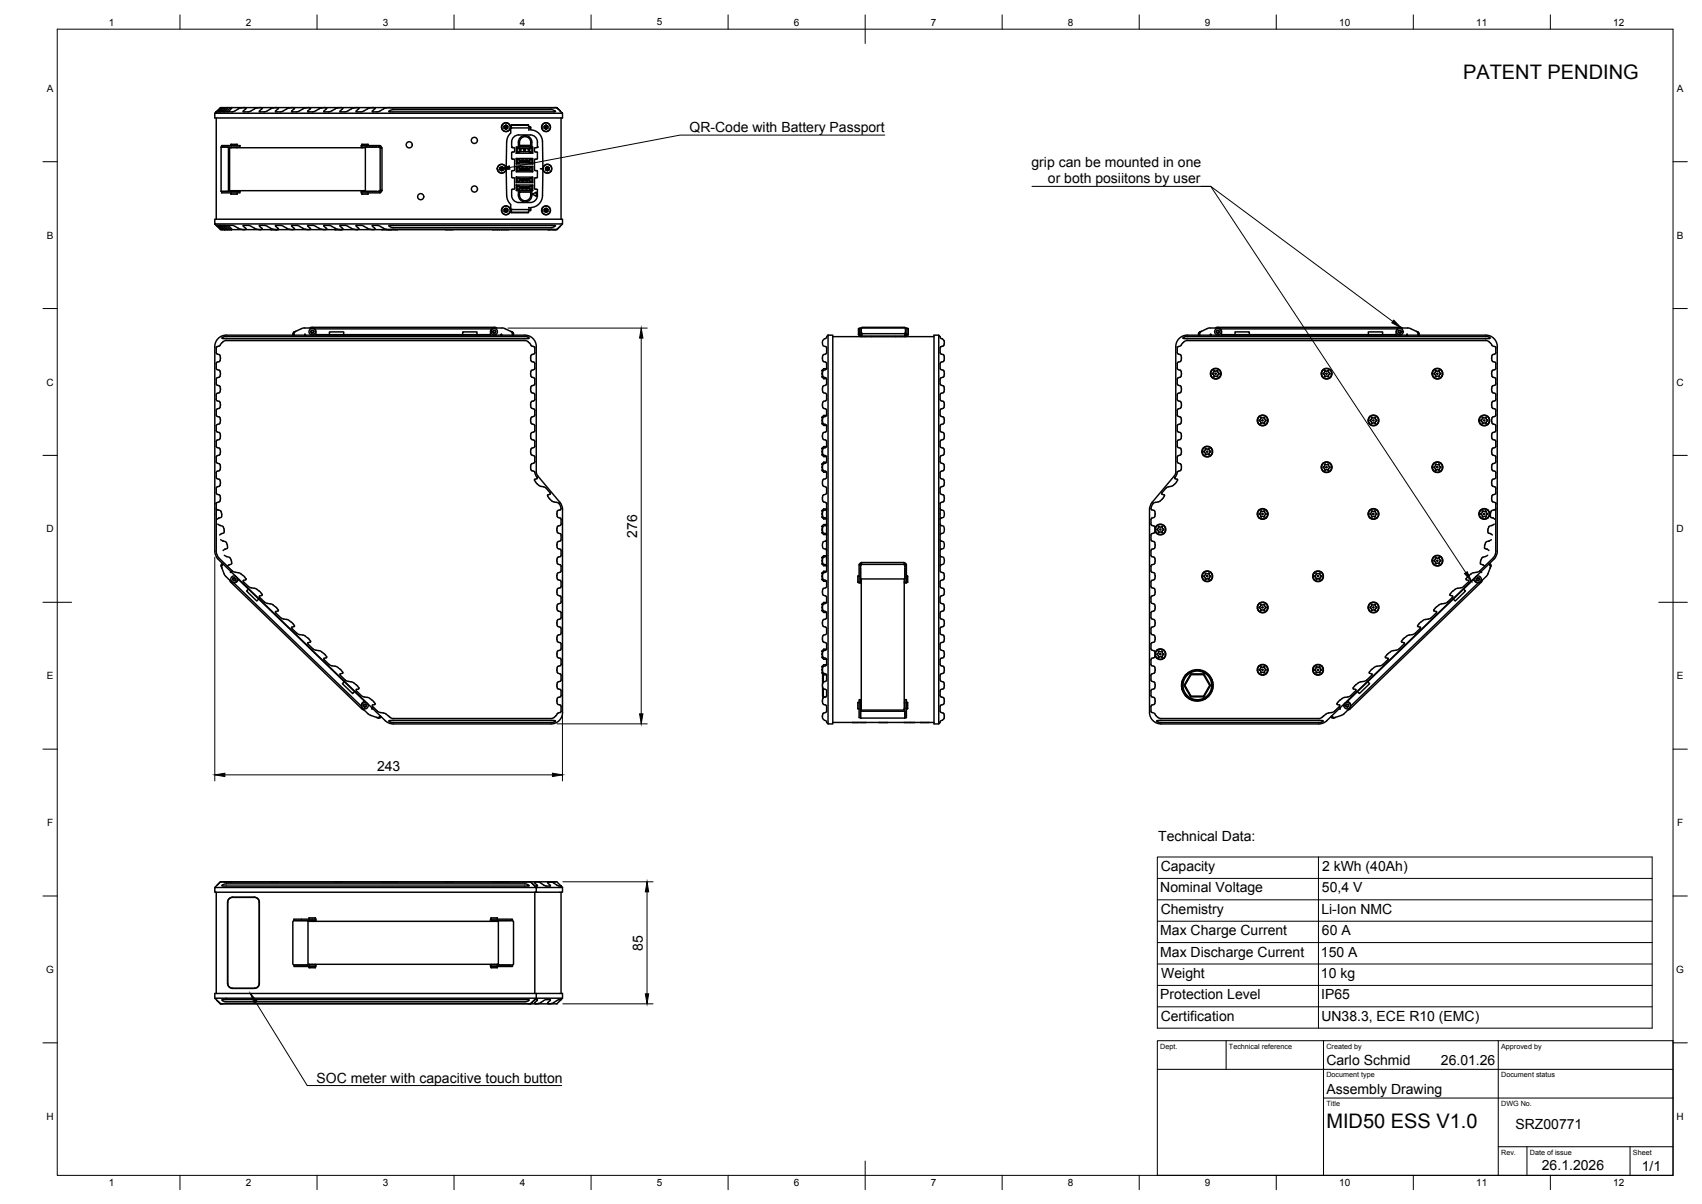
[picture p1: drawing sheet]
<svg xmlns="http://www.w3.org/2000/svg" width="594mm" height="420mm" viewBox="0 0 594 420" stroke-linecap="round" stroke-linejoin="round" font-family="sans-serif">
<defs><g id="words">
<g font-size="7">
<text x="510.7" y="27.5">PATENT PENDING</text>
<text x="463" y="393.7">MID50 ESS V1.0</text>
</g>
<g font-size="4.9">
<text x="240.7" y="46.1">QR-Code with Battery Passport</text>
<text x="360" y="58.2">grip can be mounted in one</text>
<text x="365.8" y="64">or both posiitons by user</text>
<text x="222.4" y="187.6" transform="rotate(-90 222.4 187.6)">276</text>
<text x="131.6" y="268.9">243</text>
<text x="404.2" y="293.6">Technical Data:</text>
<text x="405.1" y="304">Capacity</text>
<text x="461.5" y="304">2 kWh (40Ah)</text>
<text x="405" y="311.4">Nominal Voltage</text>
<text x="461.4" y="311.4">50,4 V</text>
<text x="405.1" y="319">Chemistry</text>
<text x="461.2" y="319">Li-Ion NMC</text>
<text x="405" y="326.4">Max Charge Current</text>
<text x="461.4" y="326.4">60 A</text>
<text x="224.4" y="331.7" transform="rotate(-90 224.4 331.7)">85</text>
<text x="405" y="333.9">Max Discharge Current</text>
<text x="461.1" y="333.8">150 A</text>
<text x="405.3" y="341.3">Weight</text>
<text x="461.1" y="341.3">10 kg</text>
<text x="405" y="348.8">Protection Level</text>
<text x="461.2" y="348.8">IP65</text>
<text x="405.1" y="356.3">Certification</text>
<text x="461.2" y="356.3">UN38.3, ECE R10 (EMC)</text>
<text x="463" y="371.7">Carlo Schmid</text>
<text x="502.9" y="371.7">26.01.26</text>
<text x="110.5" y="377.8">SOC meter with capacitive touch button</text>
<text x="463" y="381.7">Assembly Drawing</text>
<text x="529" y="393.9">SRZ00771</text>
<text x="538.2" y="408.3">26.1.2026</text>
<text x="573.1" y="408.8">1/1</text>
</g>
<g font-size="3.5">
<text x="37.9" y="8.9">1</text>
<text x="85.8" y="8.9">2</text>
<text x="133.6" y="8.9">3</text>
<text x="181.4" y="8.9">4</text>
<text x="229.3" y="8.9">5</text>
<text x="277.1" y="8.9">6</text>
<text x="324.9" y="8.9">7</text>
<text x="372.7" y="8.9">8</text>
<text x="420.6" y="8.9">9</text>
<text x="467.4" y="8.9">10</text>
<text x="515.3" y="8.9">11</text>
<text x="563.1" y="8.9">12</text>
<text x="16.3" y="32">A</text>
<text x="585.3" y="32">A</text>
<text x="16.3" y="83.3">B</text>
<text x="585.3" y="83.3">B</text>
<text x="16.2" y="134.6">C</text>
<text x="585.2" y="134.6">C</text>
<text x="16.2" y="185.8">D</text>
<text x="585.2" y="185.8">D</text>
<text x="16.3" y="237">E</text>
<text x="585.3" y="237">E</text>
<text x="16.4" y="288.3">F</text>
<text x="585.4" y="288.3">F</text>
<text x="16.1" y="339.6">G</text>
<text x="585.1" y="339.6">G</text>
<text x="16.2" y="390.8">H</text>
<text x="585.2" y="390.8">H</text>
<text x="37.9" y="413.9">1</text>
<text x="85.8" y="413.9">2</text>
<text x="133.6" y="413.9">3</text>
<text x="181.4" y="413.9">4</text>
<text x="229.3" y="413.9">5</text>
<text x="277.1" y="413.9">6</text>
<text x="324.9" y="413.9">7</text>
<text x="372.7" y="413.9">8</text>
<text x="420.6" y="413.9">9</text>
<text x="467.4" y="413.9">10</text>
<text x="515.3" y="413.9">11</text>
<text x="563.1" y="413.9">12</text>
</g>
<g font-size="2.5">
<text x="405" y="366">Dept.</text>
<text x="429" y="366">Technical reference</text>
<text x="463" y="366">Created by</text>
<text x="524" y="366">Approved by</text>
<text x="463" y="376">Document type</text>
<text x="524" y="376">Document status</text>
<text x="463" y="386">Title</text>
<text x="524" y="386">DWG No.</text>
<text x="524" y="403">Rev.</text>
<text x="534" y="403">Date of issue</text>
<text x="570" y="403">Sheet</text>
</g>
</g></defs>
<!-- layer: Visible -->
<g fill="none" stroke="#000" stroke-width=".51">
<path d="M75 39.5v1.7h121.3v-1.7M75.5 39l1.9-1.4-1 1.1-.7 .3M75.5 39h.1M78 37.7l-1.2 1-.8 .3M78.3 37.6l-.3 .1M78.3 37.6l-1 1.1-.6 .3M79.3 37.6h.1M79.3 37.6l-1.7 1.3-.6 .1M79.4 37.6l-.9 1.1-.6 .3M80.7 37.6h.1M80.7 37.6l-1.7 1.3-.7 .1M80.8 37.6l-.8 1.1-.6 .3"/>
<path d="M84.1 37.7l-3 1.3h-5.6M84.8 37.6l-.7 .1M84.9 37.6h.5M85.4 37.6l.5 .1-.2 .3M85.7 38l-.9 1h1.9l1.1-.4M90.5 37.6l-1.2 .2-1.6 .9M90.5 37.6h.5M91 37.6l.6 .1-1.1 1.1 .1 .2M96.1 37.6l-1.2 .2-2.4 1.2h-1.9M96.1 37.6h.6M96.3 38.6l-.1 .4h2l.8-.4M96.6 37.6l.6 .1-.2 .3"/>
<path d="M97 38l-.7 .7M101.7 37.6l-1.2 .2-1.5 .9M101.8 37.6h.5M102.3 37.6l.5 .1-1.1 1.1 .2 .2M107.4 37.6l-1.2 .2-2.4 1.2h-1.9M107.4 37.6h.5M107.9 37.6l.6 .1-.2 .3M108.2 38l-.7 .7M113 37.6l-1.2 .2-2.4 1.2h-1.9l.1-.4M113 37.6h.6M113.5 37.6l.5 .1M118.6 37.6l-1.2 .2-2.3 1.2h-2.1l1-1.3"/>
<path d="M118.6 37.6h.6M119.2 37.6l.5 .1-1.1 1.1 .2 .2h1.9l2.4-1.2 1.2-.2M124.3 37.6h.5M124.8 37.6l.6 .1-1.1 1.1 .1 .2h1.9l2.4-1.2 1.2-.2M129.9 37.6h.5M130.4 37.6l.6 .1-1.1 1.1 .1 .2h2l1.8-1M135.5 37.6l-1.7 .4M135.5 37.6h58.5M135.7 38.8l1.5-.5h55.4a1.04 1.04 0 0 1 1.3 .7h-57.7zM194 37.6l.9 .4M194.9 38l-.5-.5h-117.5l-1.4 1.5M194.9 38l.7 .7"/>
<path d="M195.6 38.7l.7 .8h-121.3l.5-.5M75.5 41.2v35.3M77.2 51.4v15.3M77.2 51.3h.1M77.2 51.3v.1M77.2 51.3h2.5v15.5h-2.5M77.4 50.8h6.4v.5h-6.4zM80.7 50.4h1.3a.51 .51 0 0 1 .5-.2 .51 .51 0 0 1 .3 .5l-.1 .1M80.7 50.3v.5M80.7 51.3v.3M82.7 51.3v.3M126.4 51.3v.3"/>
<path d="M127.5 51.6h-47.4v14.9h47.4M128.4 50.4h-2.1l.1 .4M128.4 50.3v.5M131.5 51.3h-5.4v-.5h6.5v.5M132.2 51.3h.9l.2 .3M132.2 51.3h-4.7v15.5h5.6l.2-.3M132.2 51.3l.5 .3M132.6 50.8l.5 .5M132.7 51.6h.6v14.9h-.6zM174.5 58.5a.61 .61 0 0 1 .9-.1 .61 .61 0 0 1 .1 .9l-.5 .2a.66 .66 0 0 1-.5-1zM176 44.6l.6 .5M176 44v.6"/>
<path d="M176 44.7l.6 .4M176 44v.7M176.6 43.7l-.6 .3M176.6 43.7l.6 .3M176.7 58.9h.1M176.8 58.9h.1M177.2 58.9h.4M177.2 44v.1a.66 .66 0 0 1-.6 1M177.2 44v.7l-.6 .4M178.2 46.4l-1 1.4-.4 1.7v18.8M178.3 44.7h.1M178.3 44.7l-.1 1.8"/>
<path d="M178.4 43.9l.3 .7M178.6 55.3l.2 .2M178.6 44.6h6.6M178.8 59.5h.6M178.8 55.5h.6M178.8 53h.6M178.8 51.5h.6M178.8 53l-.2 .3v2M178.8 59.5l-.2 .3v2l.2 .2M179.4 51.5l.2 .3M179.4 55.5l.2 .3v3.5l-.2 .2M179.6 51.8v1l-.2 .2"/>
<path d="M180.2 51.3h5.7v2.2h-5.7zM180.2 55.3h5.7v1.9h-5.7zM180.2 58.1h5.7v1.9h-5.7zM180.2 58.1l.3 .3h.7v.2M180.2 55.3l.3 .3h.7v.3h3.8v-.3h.7l.2-.3M180.2 51.3l.3 .3v1.6l-.3 .3M180.5 59.6l.4 .1M180.5 56.9h.4M180.5 51.6h.7v.3M180.5 55.6v1.3M180.5 59.7l-.3 .3M180.5 56.9l-.3 .3"/>
<path d="M180.9 58.4h-.4v1.3h.7v-.3M180.9 55.6l-.4 .1M180.9 51.6l-.4 .1M180.9 53.1v.1M180.9 56.9h.1M180.9 58.4h.1M181.1 47.1h4M181.1 47.1l-1.1 .2-.9 .7a3.9 3.9 0 0 0-.4 3.5h.1M181.2 52.9v.3l-.7-.1h.4M181.2 59.4h3.8v.3h.7M181.2 56.7h3.8v.2h.7l.2 .3M181.2 52.9h3.8v.3h.7l.2 .3"/>
<path d="M181.2 56.7v.2h-.7M181.3 52.8v.1M181.3 59.3v.1M181.3 56.6v.1M181.3 52.9v-.3h.5v.3M181.3 56.7v-.3h.9v.3M181.3 55.9v.2h.9v-.2M181.3 51.9h.1M181.3 58.6v.1M181.3 55.9h.1M181.3 50.7l-.4 .4M181.8 51.9v.2h-.5v-.2"/>
<path d="M181.8 52.8v.1M181.9 48.3a1.94 1.94 0 0 1 2.1-.5 1.94 1.94 0 0 1 1.2 1.9v1h-3.9a2.8 2.8 0 0 1 .6-2.4zM182.2 58.6v.1M182.2 55.9h.1M182.2 58.6v.3h-.9v-.2M182.2 59.3v-.2h-.9v.3M182.2 56.6v.1M182.6 58.6v.3h1v-.3M182.6 56.6v-.2h1v.3M182.6 56.6v.1M182.6 59.3v-.2h1v.2M182.6 55.9v.2h1v-.2"/>
<path d="M182.6 58.6v.1M182.8 51.9v.2h.6v-.2M182.8 52.9v-.3h.6v.3M182.8 52.8v.1M182.8 51.9h.1M183.4 52.8v.1M183.6 58.6v.1M183.6 55.9h.1M183.6 56.6v.1M183.9 58.6v.3h1v-.3M183.9 56.6v-.2h1v.3M183.9 56.6v.1"/>
<path d="M184 59.3l-.1-.2h1v.3M184 55.9l-.1 .2h1v-.2M184 56.6v.1M184 58.6v.1M184.4 51.9v.2h.5v-.2M184.4 51.9h.1M184.5 43.7h-5.8l-.3 .2M184.5 43.7l.1 .5 .6 .1 .2 1M184.5 43.7l-5.9-.2-.3 .4v.8M184.6 45.3h.1M184.6 44.8h.1M184.7 45.3h-.1"/>
<path d="M184.9 58.6v.1M184.9 52.9v-.3h-.5v.3M184.9 52.8v.1M184.9 59.4h.1M184.9 56.6v.1M184.9 52.9h.1M185.1 47.1l1.1 .2 .8 .7a3.9 3.9 0 0 1 .5 3.5h-.1M185.2 50.7l.4 .4M185.3 58.4h.4v1.3M185.3 51.6l.4 .1M185.3 55.6l.4 .1M185.3 56.9h.1"/>
<path d="M185.3 58.4h.1M185.4 45.3a4.2 4.2 0 0 1 4 4.2v18.8M185.7 59.6l-.4 .1M185.7 55.6v1.3h-.4M185.7 51.6v1.5l-.4 .1M185.7 49.6a2.36 2.36 0 0 0-2.4-2.3 2.36 2.36 0 0 0-2.4 2.3v1.5h4.7v-1.4M185.7 51.6h-.7v.3h-3.8M185.7 59.7l.2 .3M185.9 58.1l-.2 .3h-.7v.2h-3.8M185.9 51.3l-.2 .3M186.6 51.8l.1 1.2 .9 .3v2M187.3 51.5l-.7 .3"/>
<path d="M187.6 55.3l-1 .5v3.5l.9 .3 .1 2.2-1 .5v3.5l1 .5a3.4 3.4 0 0 1-1.4 4.1l-1.1 .3h-4l-1.1-.3-.9-.7a4.1 4.1 0 0 1-.5-3.4l.2-.3M188.6 58.9h.4M189 58.9h.1M189.4 58.9h.1M189.5 58.8a1.54 1.54 0 0 1 2.2-1.3 1.54 1.54 0 0 1 .3 2.6 1.54 1.54 0 0 1-2.4-.8l-.1-.4M190 44.6l.6 .5M190 44v.6M190 44.7l.6 .4M190 44v.7M190.5 58.5a.68 .68 0 0 1 1.1 .1 .68 .68 0 0 1-.6 1v-.1a.66 .66 0 0 1-.5-1zM190.6 43.7l-.6 .3M190.6 43.7l.6 .3"/>
<path d="M191.2 44v.1a.68 .68 0 0 1-.6 1M191.2 44v.7l-.6 .4M195.8 41.2v35.3M75 76.5h121.3v1.6h-121.3zM75 78.1l.5 .6h5.8l2.8 1.3M75.5 78.7h.1M75.5 78.7l1.4 1.4h1.3M75.7 78.7l.7 .2 1 1.2-1.9-1.4M76 78.7l.8 .3 1.2 1M76.7 78.7l.6 .2 1 1.2M77 78.7l.6 .1 1.7 1.3M77.2 66.7v.1"/>
<path d="M77.2 66.8h.1M77.4 66.8h6.4v.5h-6.4zM77.9 78.7l.6 .2 .9 1-.1 .2M77.9 80l-.2 .1M78 80l.3 .1M78.3 78.7l.7 .1 1.8 1.3M79.4 78.7l.6 .2 .8 1.2M80.6 67.4l.1 .4M80.7 67.3l-.1 .1M80.7 66.5v.3M82.7 66.5v.3M82.7 67.3l.1 .1"/>
<path d="M82.8 67.4a.51 .51 0 0 1-.3 .5 .51 .51 0 0 1-.5-.1h-1.3M85.7 79.6l.2 .4-1 .1M87.8 79l-.9-.3h-2.1l.9 .9M90.6 78.7h1.9l2.4 1.2 1.2 .2M90.6 78.7l-.1 .1 1 1.2h-2l-1.8-1M96.3 79l.7 .6M97 79.6l.1 .4-1 .1M99 79l-.8-.3h-2.1l.2 .3M101.9 78.7h1.9l2.4 1.2 1.2 .2M101.9 78.7l-.2 .1 1 1.2h-1.9l-1.8-1M107.5 79l.7 .6M107.6 79l-.2-.3h2l2.6 1.3h2"/>
<path d="M108.3 79.6l.1 .4-1 .1M126.3 67.4l.1 .4h2M126.4 67.3l-.1 .1M126.4 66.5v.3M128.4 67.3l.1 .1M128.5 67.4l-.1 .4M131.5 66.8h-5.4v.5h6.5v-.5M132.7 66.5l-.5 .3M133.1 66.8l-.5 .5M133.8 79.6l-1.8-.9h-2l-.1 .1 1.1 1.1-1.1 .2-1.2-.2-2.4-1.2h-1.9l-.1 .1 1.1 1.1-.9 .2-1.4-.2-2.4-1.2h-1.9l-.2 .1 1.1 1.1-.8 .2-1.5-.2-2.3-1.2h-2.1l1 1.3M133.8 79.6l2.1 .5M135.7 78.7h58.2a1.17 1.17 0 0 1-1.6 .7h-55.4a1.04 1.04 0 0 1-1.2-.7z"/>
<path d="M176.9 68.3l.3 1.6 1 1.4M178.2 71.3l.2 2.9 6.1-.1M178.4 73h.1M178.6 74.1h5.9M178.8 66h.6M178.8 62h.6M179.4 62l.2 .3v3.5l-.2 .2M180.2 61.8h5.7v1.9h-5.7zM180.2 64.6h5.7v1.9h-5.7zM180.2 61.8l.3 .3h.7v.3h3.8v-.3h.7l.2-.3M180.2 64.6l.3 .3M180.5 63.4h.4"/>
<path d="M180.5 64.9v1.2h.4M180.5 63.4h.7v-.2h3.8v.2h.7M180.5 63.4l-.3 .3M180.9 62.1l-.4 .1v1.2M180.9 64.9h-.4M180.9 66.1v.1M180.9 68.1v-1.4h4.7v1.4M180.9 66.7l.4 .4M180.9 68.1a2.36 2.36 0 0 0 2.4 2.4 2.36 2.36 0 0 0 2.4-2.4M181.2 65.9v.3h-.7l-.3 .3M181.3 65.9h.1M181.3 63.1v.1"/>
<path d="M181.3 65.9v-.3h.9v.3M181.3 65.1v.3h.9v-.2M181.3 62.4v.2h.9v-.2M181.3 65.1v.1M181.3 68.1a1.96 1.96 0 0 0 2 2 1.96 1.96 0 0 0 2-2M182.2 62.4h.1M182.2 63.1v-.2h-.9v.3M182.2 65.9h.1M182.6 65.9v-.3h1v.3M182.6 62.4v.2h1v-.2M182.6 65.2v.2h1v-.2M182.6 65.9h.1"/>
<path d="M182.6 63.1h.1M182.6 62.4h.1M183.6 62.4h.1M183.6 63.1v-.2h-1v.2M183.6 65.9h.1M183.9 62.4v.2h1v-.2M184 65.2l-.1 .2h1v-.2M184 65.9h.1M184 63.1h.1M184 62.4h.1M184.6 72.4h.1M184.6 73h.1"/>
<path d="M184.7 72.4h-.1M184.7 72.9h-.1M184.9 62.4h.1M184.9 65.9v-.3h-1v.3M184.9 63.1v-.2h-1v.2M184.9 65.9h.1M185.2 73.1h-6.5l-.3 .3 .3 .6M185.2 67.1h-3.9v1M185.3 66.1h.4l.2 .4M185.3 62.2h.4v1.2M185.3 64.9h.4M185.3 62.1v.1"/>
<path d="M185.3 66.1v.1M185.6 66.7l-.4 .4v1M185.7 64.9v1.3h-.7v-.3h-3.8M185.7 63.4h-.4M185.7 63.4l.2 .3M185.9 67.8l1.3-.8v1.5zM185.9 64.6l-.2 .3h-.7v.2h-3.8v-.2h-.7M189.4 68.3a4.6 4.6 0 0 1-4.2 4.3v.9l-.6 .1-.1 .5M195.6 78.9l-1.2 1.2h-58.6M196.3 78.1l-1.6 1.7-.7 .3M77.6 80.1h.1M78.2 80.1h2.6"/>
<path d="M78.2 80.1h.1M78.3 80.2h2.4M80.8 80.1h55M80.8 80.1h-.1M84.1 80l.7 .1M94.6 80.1h.1M94.6 80.2h.1M94.7 80.2h2.4M97.1 80.1h.1M116.9 80.1h.1M117 80.2h2.4M119.5 80.1h-.1"/>
<path d="M133.3 80.1h.1M133.3 80.2h.1M133.3 80.2h2.5M135.8 80.1h.1M136.3 80.1h.1M136.3 80.2h2.4M138.8 80.1h-.1M155.6 80.1h.1M155.6 80.2h.1M155.7 80.2h2.4M158.1 80.1h.1M171.9 80.1h.1"/>
<path d="M172 80.2h.1M172 80.2h2.4M174.5 80.1h.1M174.9 80.1h.1M175 80.2h2.4M177.5 80.1h-.1M191.3 80.1h.1M191.3 80.2h2.5M193.8 80.1h.1M194 80.1h-58.2M77.4 117.9l1.6-.4h104.7a.7 .7 0 0 1 1 .6l-106 .1zM102.2 116.4v.6"/>
<path d="M102.5 116v1M102.5 116l-.3 .4M102.7 115.9l-.2 .1M103.2 115.7l2.5-1.2 3.3-.1 1 .6 .3 .7M103.2 115.7l-.5 .2M103.2 115.6l-.6 .7v.7M106.4 116.7l.2 .2-.2 .1zM108.1 114.4l.9-.2h63.5l.8 .2M108.5 115.7h-.1a.52 .52 0 0 0 .6 .5 .52 .52 0 0 0 .5-.5M109.5 115.7l-.2-.4h-.5l-.3 .4M109.8 114.8h61.9M110.3 116.8h9.7"/>
<path d="M110.3 115.8v1.2M120 116.8h41.5v-1h5v1.2M120 116.8v-1h-5v1.2M120 116.8v.2M171.2 116.8h-9.7v.2M171.2 115.8v1.2M172 115.7a.56 .56 0 0 1 .5-.3 .56 .56 0 0 1 .5 .3M173 115.7h.1a.53 .53 0 0 1-.6 .5 .53 .53 0 0 1-.5-.5M174.9 116.7l.2 .2-.2 .1zM178.3 115.7l-2.5-1.2h-3.3l-.8 .2-.5 1M178.3 115.7l.7 .3M178.3 115.6l.5 .7 .1 .7"/>
<path d="M178.9 116v1M179 116l.2 1M184.8 119.8l-.7-.7-.9-.2-104.2-.1a4.6 4.6 0 0 0-2.5 2l-1 .4v1.9M184.9 119.8l.1 .2a1.55 1.55 0 0 0 1.5 1.1l.2 2M289 117h1.7v135.6h-1.7zM289 117l-.7 1.1-.5 .1-.7 .7a1.47 1.47 0 0 0 1.3 2.2l.1 2M290.7 117.5h35.3M300.1 116.7v.7h.5l.3-.1v-.9h14.9v.9l-15.1 .1zM300.1 114.7l-.1-.1a.51 .51 0 0 0-.5 .4 .51 .51 0 0 0 .1 .5v1.3h.5M300.6 115.7v-1.2h-.5v2.2h.5M300.6 116l.3 .4M300.8 114.5v-.3h15v.3"/>
<path d="M302.1 117.4v.1M304.1 117.4v.1M312.6 117.4v.1M314.6 117.4v.1M316.1 116v1.3l-.3 .1 .6-.2 .2-.5v.7h-.5M316.1 114.5v1.2M316.1 114.5h.5v2.2h-.5M316.1 114.5v1.5M316.1 114.5h-15.5v2.9M316.1 116l-.3 .4M316.6 114.7l.1-.1a.51 .51 0 0 1 .4 .4 .51 .51 0 0 1-.1 .5v1.4l-.4-.1M326 117h1.7v135.6h-1.7z"/>
<path d="M327.7 117l.5 .9 1.3 1a1.47 1.47 0 0 1-1.2 2.2l-.1 .3M411.6 118.1a3.9 3.9 0 0 1 2.8-1.1l104.2-.1a4 4 0 0 1 4 4.1v71.3l-.1 1.1-.7 1.4-59.5 57.3-2 .5h-55.1a4 4 0 0 1-4-4l.1-71.2 .6-1.7 8-9.6 .5-1.1v-44a4 4 0 0 1 1.2-2.9zM418.6 116v1M419.3 115.7l-.8 .4-.2 .9M419.3 115.6l-.5 .7-.1 .7M422.7 116.9h.1M422.7 116.8v.2M422.7 116.8l-.2-.1v.3l.2-.1M424.6 115.7l.3 .5M424.9 115.3l-.3 .4M425.1 114.2h63.5l.9 .2M425.1 114.5h-3.3l-2.5 1.2"/>
<path d="M425.1 114.4l1.1 .6 .2 .7M425.1 114.2l-.8 .2M425.3 115.3l.3 .4M425.3 116.2h-.4M425.3 115.3h-.4M425.6 115.7l-.3 .5M425.9 114.8h61.9M426.4 116.8h9.7v.2M426.4 115.8v1.2M477.6 116.8h-41.5v-1h-5v1.2M477.6 116.8v-1h5v1.2M477.6 116.8h9.7"/>
<path d="M477.6 116.8v.2M487.3 115.8v1.2M488.1 115.7l.3 .5M488.4 115.3l-.3 .4M488.5 115.3h.4l.2 .4M489.1 115.7l-.2 .6-.4-.1M491 116.9h.1M491 116.7l.2 .3zM491.3 114.5h-3.1l-.6 .5-.3 .7M491.3 114.4l3.1 1.3M494.4 115.7l.7 .3M494.4 115.6l.6 1"/>
<path d="M495 116.6v.4M495.1 116l.3 1M495.1 116v1M519.7 117.6l-105.8-.1a.67 .67 0 0 0-1 .6h107.2l-.4-.5M75.5 139.4l.2 .4 1.1 .5 .1 .7M75.5 123.1l.2 .4 1.1 .4 .1 .8M76.9 125.2l-.1 .8-1.1 .5-.2 .3v1.9l1.1 .5 .3 1M76.9 136.1l-.3 .9-1.1 .5v1.9M76.9 130.7l-.1 .7-1.1 .5-.2 .4v1.9l1.1 .5 .3 .9M76.9 135.6v.5M76.9 130.1v.6M76.9 124.7v.5"/>
<path d="M185.2 125.2l.3 .9 1.1 .5 .1 1.9-.2 .4-1.1 .5-.2 .8M185.2 136.1l.3 .9 1.1 .5 .1 1.9M185.2 130.7l.2 .7 1.1 .5 .2 .4-.1 1.9-1.1 .5-.3 .9M185.2 135.6v.5M185.2 130.1v.6M185.2 124.7v.5M186.7 139.4l-.2 .4-1.1 .5-.2 .7M186.7 123.1l-.2 .4-1.1 .4-.2 .8M287 130.3v.2M287 129.4h.1M287 131.4h.1M287 129.2v.1"/>
<path d="M287 129.4v.9M287 130.5v.9M287 131.5l.1 .2M287 131.7l.6 .4M287 130.5h.1M287 130.3h.1M287.1 130.1a1.3 1.3 0 0 0 1.2 1.8l.2 .4-.2 2a1.51 1.51 0 0 0-1.1 2.4l1.3 .8v1.9M287.6 128.7h.9M287.6 132.2h.8M287.6 128.7l-.5 .4M288.5 132.1h-.1M288.5 123.1l-.2 .4a1.52 1.52 0 0 0-1.2 1.5 1.52 1.52 0 0 0 1.2 1.5l.2 2.2-1.1 .5-.3 1"/>
<path d="M288.5 139.4l-.2 .4a1.52 1.52 0 0 0-1.2 1.5 1.52 1.52 0 0 0 1.2 1.5l.2 2.2-1.1 .6-.3 .9M328.1 121.4v1.7M328.1 126.9v1.6M328.1 132.3v1.7M328.1 137.7v1.7M328.2 123.1l.1 .4a1.56 1.56 0 0 1 1.1 2.5l-1.1 .5-.1 .3M328.2 139.4l.1 .4a1.5 1.5 0 0 1 1.2 2.3l-.2 .3-1 .4-.1 .4M328.2 134l.1 .3a1.56 1.56 0 0 1 1.1 2.6l-1.1 .4-.1 .4M328.2 128.5l.1 .4 1.1 .5 .2 .8M329.6 130.1a1.3 1.3 0 0 1-1.3 1.8l-.1 .4M410.9 123.1v-1.7l.3-.4a1.61 1.61 0 0 0 1.5-1.2l.8-.7 .9-.2 104.2-.1a4.7 4.7 0 0 1 2.5 2l1 .4v1.9M410.9 139.4l.2 .4a1.52 1.52 0 0 1 1.3 1.5 1.52 1.52 0 0 1-1.3 1.5l-.2 .4 .1 1.8 1.1 .6 .3 .9"/>
<path d="M410.9 123.1l.2 .4a1.52 1.52 0 0 1 1.3 1.5 1.52 1.52 0 0 1-1.3 1.5l-.2 .4 .1 1.8 1.1 .5 .3 1M412.4 130.1a1.33 1.33 0 0 1-1.3 1.8l-.2 .4 .2 2a1.55 1.55 0 0 1 1.1 2.6l-1.2 .6-.1 1.9M422.5 130.1a1.87 1.87 0 0 1 1.9-1.6 1.87 1.87 0 0 1 1.8 1.6M422.5 130.2a1.87 1.87 0 0 0 1.9 2.1 1.87 1.87 0 0 0 1.8-2.1M423.2 130.3v.2M423.7 131.4l.2 .1M423.9 129.3l-.2 .1M424 129.4h.9l.1 .5a.52 .52 0 0 1 .5 .5 .52 .52 0 0 1-.5 .5l-.1 .5h-.9M424.1 129.4l-.4 .1v.4a.52 .52 0 0 0-.5 .5 .52 .52 0 0 0 .5 .5v.4h.4M424.9 129.3l.2 .1M425.1 131.4l-.2 .1M425.6 130.3v.2"/>
<path d="M461.2 130.2a1.86 1.86 0 0 0 .9 1.9 1.86 1.86 0 0 0 2.2-.3M461.8 130.3v.2M462.3 131.4l.3 .1M462.6 129.3l-.3 .1M463.5 129.3l.2 .1M463.7 131.4l-.2 .1M464.2 130.3v.2M464.3 129a1.84 1.84 0 0 0-3.1 1.1M464.3 129l.6 1.1M464.9 130.2v.5M464.9 130.7l-.6 1.1M499.9 130.2l.2 1"/>
<path d="M500 129.6a1.87 1.87 0 0 1 3-.5l.6 1M500.1 129.5l-.2 .6M500.5 130.3v.2M501 131.4l.2 .1M501.2 129.3l-.2 .1M502.2 129.3l.2 .1M502.4 131.4l-.2 .1M502.9 130.3v.2M503.6 130.2a1.88 1.88 0 0 1-1.3 2 1.88 1.88 0 0 1-2.3-.9M520.7 130.1a1.33 1.33 0 0 0 1.2 1.8l.2 .4-.2 2a1.55 1.55 0 0 0-1.1 2.6l1.3 .6v1.9M522.1 123.1l-.2 .4a1.52 1.52 0 0 0-1.3 1.5 1.52 1.52 0 0 0 1.3 1.5l.2 2.2-1.1 .5-.3 1M522.1 139.4l-.2 .4a1.52 1.52 0 0 0-1.3 1.5 1.52 1.52 0 0 0 1.3 1.5l.2 2.2-1.1 .6-.3 .9"/>
<path d="M75.5 155.7l.2 .4 1.1 .5 .1 .7M76.8 153l-1.3 .8v1.9M76.9 157.9l-.1 .7-1.1 .5-.2 .4v1.8l1.1 .6 .3 .9M76.9 147l-.1 .7-1.1 .5-.2 .4v1.9l1.1 .5 .3 .9M76.9 141.5l-.1 .8-1.1 .5-.2 .4v1.8l1.1 .6 .3 .9M76.9 152.4l-.1 .6M76.9 157.3v.6M76.9 151.9v.5M76.9 146.5v.5M76.9 141v.5M185.2 157.9l.2 .7 1.1 .5 .2 .4-.1 1.8-1.1 .6-.3 .9M185.2 147l.2 .7 1.1 .5 .2 .4-.1 1.9-1.1 .5-.3 .9"/>
<path d="M185.2 141.5l.2 .8 1.1 .5 .2 .4-.1 1.8-1.1 .6-.3 .9M185.2 152.4l.1 .6M185.2 157.3v.6M185.2 151.9v.5M185.2 146.5v.5M185.2 141v.5M185.3 153l1.3 .8 .1 1.9M186.7 155.7l-.2 .4-1.1 .5-.2 .7M287 157.5v.2M287 156.6h.1M287 157.5v1.1M287 158.6h.1"/>
<path d="M287 156.6v.9M287 158.7l.1 .2M287 146.6v.2M287 145.7h.1M287 146.6v.3M287 147.7h.1M287 145.8v.8M287 146.9v.8M287 147.8l.1 .2M287 148l.6 .5M287 158.9l.5 .4M287 157.7h.1"/>
<path d="M287 146.8h.1M287 157.5h.1M287 146.6h.1M287.1 156.3l-.1 .2M287.1 145.4l-.1 .2M287.1 146.5a1.3 1.3 0 0 0 1.2 1.7l.2 .4-.2 2.1a1.51 1.51 0 0 0-1.1 2.3M287.2 153l1.3 .8v1.9M287.5 155.9l-.5 .4M287.5 159.3h.1M287.6 155.9h.9M287.6 145h.9M287.6 148.5h.8"/>
<path d="M287.6 155.9h-.1M287.6 145l-.6 .4M288.5 159.3h-.9M288.5 148.4l-.1 .1M288.5 155.7l-.2 .4a1.52 1.52 0 0 0-1.2 1.5 1.52 1.52 0 0 0 1.2 1.5l.2 .4-.2 2a1.53 1.53 0 0 0-1.2 1.5 1.53 1.53 0 0 0 1.2 1.5l.2 2.1-.4 .5M328.1 143.2v1.6M328.1 148.6v1.7M328.1 154.1v1.6M328.1 159.5v1.6M328.2 155.7l.1 .4a1.5 1.5 0 0 1 1.2 2.4l-.2 .3-1 .3-.1 .4M328.2 150.3l.1 .4a1.52 1.52 0 0 1 1.2 2.3M328.2 144.8l.1 .4 1.1 .5 .2 .8"/>
<path d="M329.5 153l-.2 .3-1 .4-.1 .3M329.6 146.5a1.3 1.3 0 0 1-1.3 1.7l-.1 .4M410.9 155.7l.2 .4a1.52 1.52 0 0 1 1.3 1.5 1.52 1.52 0 0 1-1.3 1.5l-.2 .4 .2 2a1.58 1.58 0 0 1 1.3 1.6 1.58 1.58 0 0 1-1.4 1.5l-1 2.2 .2 .3M412.3 153l-1.3 .8-.1 1.9M412.4 146.5a1.33 1.33 0 0 1-1.3 1.7l-.2 .4 .2 2.1a1.52 1.52 0 0 1 1.2 2.3M420.2 157.5v.2M420.7 158.6l.2 .1M420.7 156.8v.3a.53 .53 0 0 0-.4 .5 .53 .53 0 0 0 .4 .5v.2M420.7 158.4l.4 .1M420.9 156.5l-.2 .1M421.1 156.6l-.4 .2M421.1 156.6h.8l.1 .2"/>
<path d="M421.9 156.5l.2 .1M422 158.4l-.2 .2-.7-.1M422.1 156.8v.3a.53 .53 0 0 1 .4 .5 .53 .53 0 0 1-.4 .5v.2M422.1 158.6l-.2 .1M422.6 157.5v.2M438.8 146.5l.5 1.5M439.3 145.5l-.4 1M439.3 148a1.87 1.87 0 0 0 2.8 0M439.3 145.5a1.87 1.87 0 0 1 2.8 0M439.5 146.6v.3M440 147.7l.2 .1M440.2 145.6l-.2 .2"/>
<path d="M441.2 145.6l.2 .2M441.4 147.7l-.2 .1M441.9 146.6v.3M442.1 145.5l.5 1M442.6 146.5l-.5 1.5M477.5 146.5a1.87 1.87 0 0 0 1.9 2.1 1.87 1.87 0 0 0 1.8-2.1M477.6 146.5a1.87 1.87 0 0 1 1.8-1.7 1.87 1.87 0 0 1 1.9 1.7M478.2 146.6v.3M478.7 147.7l.2 .1M478.9 145.6l-.2 .2M479.7 145.8l.4 .2M479.7 145.8l-.2 .1a.53 .53 0 0 0-.6-.2 .53 .53 0 0 0-.3 .7l-.3 .3 .3 .3a.53 .53 0 0 0 .2 .7 .53 .53 0 0 0 .7-.1l.2 .1"/>
<path d="M479.9 145.6l.2 .2M480.1 147.5l-.4 .2M480.1 146v.2a.53 .53 0 0 1 .4 .5 .53 .53 0 0 1-.4 .5v.3M480.1 147.7l-.2 .1M480.6 146.6v.3M516.2 146.5a1.88 1.88 0 0 0 1.9 2.1 1.88 1.88 0 0 0 1.8-2.1M516.2 146.5a1.87 1.87 0 0 1 1.9-1.7 1.87 1.87 0 0 1 1.8 1.7M516.9 146.6v.3M517.4 147.7l.2 .1M517.4 146v.2a.53 .53 0 0 0-.4 .5 .53 .53 0 0 0 .4 .5v.3M517.4 147.5l.4 .2M517.6 145.6l-.2 .2"/>
<path d="M517.8 145.8l-.4 .2M517.8 145.8l.2 .1a.52 .52 0 0 1 .6-.2 .52 .52 0 0 1 .3 .7l.3 .3-.3 .3a.52 .52 0 0 1-.2 .7 .52 .52 0 0 1-.7-.1l-.2 .1M518.6 145.6l.2 .2M518.8 147.7l-.2 .1M519.3 146.6v.3M520.7 146.5a1.33 1.33 0 0 0 1.2 1.7l.2 .4-.2 2.1a1.51 1.51 0 0 0-1.1 2.3M520.8 153l1.3 .8v1.9M522.1 155.7l-.2 .4a1.52 1.52 0 0 0-1.3 1.5 1.52 1.52 0 0 0 1.3 1.5l.2 .4-.2 2a1.53 1.53 0 0 0-1.3 1.5 1.53 1.53 0 0 0 1.3 1.5l.2 2.1-.4 .5M75.5 175.6h.1M75.5 175.6v2M75.8 167.1l.7 .1M76.5 167.2l.3 .2 .1 .8"/>
<path d="M76.8 169.3l-1.3 .8v1.9l.2 .4 1.1 .5 .1 .8M76.9 174.2l-.3 .9-1.1 .5M76.9 163.3l-.3 .9-1.1 .5v1.9l.4 .5M76.9 168.7l-.1 .6M76.9 173.7v.5M76.9 168.2v.5M76.9 162.8v.5M185.2 163.3l.2 .8 1.1 .4 .2 .4M185.2 162.8v.5M186.7 164.9l.6 1.5M186.7 167.2l-.1 .4 1.4 1.7M187.3 166.4l.3 .4-.2 .3"/>
<path d="M187.4 167.1l-.7 .1M188 169.3l2.5 .9 1.5 1.8 .1 .4-1 .3v.3M191.1 173.1l.4 .6M191.5 173.7l.4 .5M191.9 174.2l1.2 .9 1.2 .2a1.97 1.97 0 0 1 1.3 2.6l-.9 .3-.2 .3M194.5 178.5a2.06 2.06 0 0 0 .4 2.1l.6 .2M195.4 175.3l.7 1.2 .2 1.4 .1 70.7a4 4 0 0 1-4 4h-55.2l-1.9-.5-59.5-57.3-.7-1.4-.1-1.1v-71.3a4 4 0 0 1 4-4.1l104.2 .1a4 4 0 0 1 4 4v44l.5 1.1 7.7 9.2M287 179.3v.2M287 178.3h.1M287 179.2v1.1M287 178.1v.1M287 178.4v.8"/>
<path d="M287 162.9v.2M287 162h.1M287 162.9v1.1M287 164h.1M287 162.1v.8M287 164.1l.1 .2M287 164v.1M287 164.3l.5 .5M287 179.4h.1M287 163.1h.1M287 179.2h.1M287 162.9h.1"/>
<path d="M287.1 161.8l-.1 .1M287.1 178.1h-.1M287.2 169.3l1.3 .8-.2 2.3a1.52 1.52 0 0 0-1.1 2.4l1.3 .8M287.5 164.8h.1M287.5 167.2a2.09 2.09 0 0 0-.3 2.1M287.6 177.6h.9M287.6 161.3h.9M287.6 177.6l-.6 .5M287.6 161.3l-.6 .5M288.1 167.1l-.6 .1M288.5 175.6v.2M288.5 175.6v2"/>
<path d="M288.5 164.8h-.9M288.5 177.6v21.6l-.4 .5M288.5 177.6l-.3 .3a1.16 1.16 0 0 0-1.1 1.7l.2 .9 .8 .3M328.1 175.8l.1-.2-.1 1.9M328.1 164.9v1.7M328.1 170.4v1.6M328.2 177.5v.1M328.2 172l.1 .4a1.58 1.58 0 0 1 1.1 2.5l-1.2 .7M328.2 166.6l.3 .5M328.2 161.1l.1 .4a1.58 1.58 0 0 1 1.1 2.6l-1.1 .4-.1 .4M328.5 167.1l.6 .1M329.1 167.2a2.16 2.16 0 0 1 .4 2.1"/>
<path d="M329.5 169.3l-.2 .3-1 .4-.1 .4M402.6 175.6l-.4 .5a1.2 1.2 0 0 0-.2 1.8l.9 .3 .2 .3M403.1 178.5l.1 .6M403.2 179.6l-.3 .9-.8 .3M403.2 179.1v.5M405 174.8l-2.4 .8M409.6 169.3l-2.5 .9-1.5 1.8-.1 .4 1 .5-.5 .9-1 1M410.2 167.1l.6 .1M410.9 167.2l.2 .2-.4 .8-1.1 1.1M439.3 178.1a1.94 1.94 0 0 0 0 2.5M439.3 178.1a1.87 1.87 0 0 1 2.8 0M439.5 179.2v.3"/>
<path d="M440.2 178.2l-.2 .2M441.2 178.2l.2 .2M441.9 179.2v.3M442.1 178.1a1.87 1.87 0 0 1 0 2.5M461.8 162.9v.3M462.3 164l.3 .1M462.6 161.9l-.3 .2M463.5 161.9l.2 .2M463.7 164l-.2 .1M464.2 162.9v.3M464.3 161.6a1.87 1.87 0 0 0-2.6 .1 1.87 1.87 0 0 0 0 2.6 1.87 1.87 0 0 0 2.6 .1M464.3 161.6l.6 1.2"/>
<path d="M464.9 162.8v.5M464.9 163.3l-.6 1.1M478.2 179.2v.3M478.9 178.2l-.2 .2M479.7 178.4l.4 .2M479.7 178.4l-.2 .1a.53 .53 0 0 0-.6-.1 .53 .53 0 0 0-.3 .6l-.3 .4 .3 .3a.53 .53 0 0 0 .3 .6 .53 .53 0 0 0 .6-.1l.2 .1M479.9 178.2l.2 .2M480.1 178.6v.2a.53 .53 0 0 1 .4 .5 .53 .53 0 0 1-.4 .6v.2M480.6 179.2v.3M500 162.2a1.88 1.88 0 0 1 2.9-.6 1.88 1.88 0 0 1 0 2.9 1.88 1.88 0 0 1-2.9-.6M500.1 162.2l-.3 .8 .3 .9M500.5 162.9v.3"/>
<path d="M501 164l.2 .1M501.2 162.1l.4 .1a.53 .53 0 0 1 .7-.1 .53 .53 0 0 1 .2 .6l.4 .3-.6 1h-1.1l-.2-.5a.53 .53 0 0 1-.4-.5 .53 .53 0 0 1 .4-.5zM501.2 161.9l-.2 .2M502.2 161.9l.2 .2M502.4 164l-.2 .1M502.9 162.9v.3M516.9 179.2v.3M517.4 178.6v.2a.53 .53 0 0 0-.4 .5 .53 .53 0 0 0 .4 .6v.2M517.6 178.2l-.2 .2M517.8 178.4l-.4 .2M517.8 178.4l.2 .1a.52 .52 0 0 1 .6-.1 .52 .52 0 0 1 .3 .6l.3 .4-.5 .8-.9 .1M518.6 178.2l.2 .2"/>
<path d="M519.3 179.2v.3M520.8 169.3l1.3 .8-.2 2.3a1.56 1.56 0 0 0-1.1 2.5l1.3 .7M521.1 167.2a2.09 2.09 0 0 0-.3 2.1M521.7 167.1l-.6 .1M522.1 175.6v2M522.1 175.6v.2v-.2M76 182.9l1.8 .8 .4 .8M76.5 180.8l-.8 .5M76.5 180.8l.5-.2a1.87 1.87 0 0 0-.3-2.5l-1.2-.5 .1 15.7 .9 1.6 4.6 4.3 3 1M77 188.3l1.6 .7a1.93 1.93 0 0 1 .5 2.5l-.5 .1M77.2 197.5l.2 .7M77.4 198.2l.8 2.1"/>
<path d="M77.6 196.6l-.4 .9M77.9 196.8l-.7 .7M77.9 196.9l-.4 .4-.1 .9M78.2 184.5l.1 1.1M78.3 185.7l-.2 .3-1.4 .7M78.3 193.8l1.6 .6a1.96 1.96 0 0 1 .7 2.5l-.6 .2M78.5 191.7l-.6 .4M78.6 191.6l-.1 .1M80 197.1l-.6 .5M80.6 199.5l-.1 .2M80.8 199.6l-.3 .1M194.4 185.1l.1 .6"/>
<path d="M194.5 194.8a2.08 2.08 0 0 0 .4 2.1l.6 .2M194.5 185.6l1.3 .9-.1 2.2a1.53 1.53 0 0 0-1.3 1.5 1.53 1.53 0 0 0 1.3 1.5l.1 2.3-1.3 .8M195.5 183.4a1.2 1.2 0 0 0-1.1 1.6M195.5 199.7a1.2 1.2 0 0 0-1.1 1.7M195.5 180.8l.4 .4-.1 1.9-.3 .3M195.5 197.1l.4 .5-.1 1.8-.3 .3M287 195.6v.2M287 194.6h.1M287 195.5v1.2M287 196.7h.1M287 194.5v.1M287 194.7v.8"/>
<path d="M287 196.8l.1 .1M287 180.3h.1M287 180.5l.1 .1M287 183.8h.1M287 184.7v.2M287 185.8h.1M287 183.8v.9M287 184.9v.9M287 185.9v.1M287 180.3v.1M287 186.1l.6 .4M287 197l.5 .4"/>
<path d="M287 180.6l.5 .5M287 186l.1 .1M287 195.8h.1M287 184.9h.1M287 195.6h.1M287.1 199.8l-.1 .2M287.1 183.5l-.1 .2M287.1 194.4h-.1M287.5 199.4l-.5 .4M287.5 194l-.5 .4M287.5 183.1l-.5 .4M287.5 197.4h.1"/>
<path d="M287.5 181.1h.1M287.6 183l.9 .1M287.6 199.4h.8M287.6 186.5h.8M287.6 199.3l-.1 .1M287.6 193.9h.9M287.6 183l-.1 .1M288.1 199.7a1.18 1.18 0 0 0-1 1.7M288.2 180.8l.3 .5M288.2 197.1l.3 .5M288.4 199.3l.1 .1M288.5 197.4h-.9"/>
<path d="M288.5 181.1h-.9M288.5 186.5h-.1M288.5 182.9l-.4 .5a1.17 1.17 0 0 0-1 1.7l.2 .8 .9 .3 .3 .5M288.5 188.3l-.4 .5a1.17 1.17 0 0 0-1 1.7l.2 .8 .9 .3 .3 .5M288.5 193.8l-.3 .4a1.17 1.17 0 0 0-1.1 1.7l.2 .9 .8 .3M300.4 197h-.5v6.4h.5v-5.2M300.4 196.5l-.5 .5M300.7 196.3l-.3 .2v1M300.7 196.9l-.3 .6M315.6 196.3h-14.9v.7h14.9M315.6 196.9l.3 .6M315.9 196.5l.5 .5h-.5"/>
<path d="M315.9 196.5l-.3-.2v.7M315.9 196.5v5.5h-15.5v-4.5M316.4 197v6.4h-.5v-5.2M328.1 193.8l.4 .5a1.17 1.17 0 0 1 1.1 1.6l-.2 .9-.9 .3M328.1 188.3l.4 .5a1.16 1.16 0 0 1 1.1 1.7l-.2 .8-1 .3-.3 .5M328.1 182.9l.4 .5a1.16 1.16 0 0 1 1.1 1.7l-.2 .8-1.1 .4-.2 .4M328.2 199.2l.3 .5M328.5 180.8a1.17 1.17 0 0 0 1.1-1.7l-.2-.9-1.2-.6-.1 21.6M328.5 199.7a1.2 1.2 0 0 1 1.1 1.7M328.5 197.1l-.4 .5M328.5 180.8l-.4 .5M402.1 199.7l.8 .2 .3 1"/>
<path d="M402.1 183.4l.8 .2 .3 .8M402.1 180.8l-.4 .4v1.7l.4 .5M402.1 197.1l-.4 .5v1.6l.4 .5M403.1 194.8l.1 .6M403.1 185.6l-1.3 .9-.1 1.8 .2 .4 1.1 .5 .2 .8M403.2 190.5l-.2 .8-1.1 .4-.2 .4 .1 1.9 1.3 .8M403.2 195.9l-.3 .9-.8 .3M403.2 185.1l-.1 .6M403.2 190v.5M403.2 195.4v.5M403.4 185.7l.2 .4M403.6 183.5l-.4 .9 .2 1.2"/>
<path d="M403.6 186a1.83 1.83 0 0 0 2.8 0M403.8 183.4l1.2-.5 1.3 .5M403.8 183.4l-.2 .1M403.8 184.7v.2M404.3 185.8l.2 .1M404.5 183.7l-.2 .1M405.5 183.7l.2 .1M405.7 185.8l-.2 .1M406.2 184.7v.2M406.3 183.4l.1 .1M406.4 183.5l.5 1M406.7 185.7l-.3 .4"/>
<path d="M406.9 184.5v.6M406.9 185l-.2 .6M420.1 199.7a1.88 1.88 0 0 1 2.5 0M420.2 199.7l-.6 .7-.1 1M422.6 199.7l.5 .7 .1 1M439.3 180.6l.2 .2M439.5 180.8a1.91 1.91 0 0 0 2.5 0M440 180.3l.2 .2M441.4 180.3l-.2 .2M442.1 180.6l-.1 .2M458.8 199.7a1.91 1.91 0 0 1 2.5 0M458.8 199.7l-.5 .7-.1 1"/>
<path d="M461.3 199.7l.5 .7 .1 1M478.2 180.8a1.88 1.88 0 0 0 2.4 0M478.2 180.8a1.87 1.87 0 0 1-.1-2.7 1.87 1.87 0 0 1 2.7 0 1.87 1.87 0 0 1-.1 2.7M478.7 180.3l.2 .2M480.1 180.1l-.4 .2M480.1 180.3l-.2 .2M500 194.8a1.88 1.88 0 0 1 3.4 0M500 196.5l.3 .4M500.1 194.8l-.3 .9 .3 .8M500.3 196.9l.2 .2M500.5 197.1a1.91 1.91 0 0 0 2.5 0M500.5 195.5v.3"/>
<path d="M501 196.7l.2 .1M501.2 194.6l-.2 .1M501.4 194.7h-.2l-.6 .8 .1 .3M502 194.7h-.6M502.1 194.7h.2l.5 .8-.1 .3M502.2 194.6l.2 .1M502.4 196.7l-.2 .1M502.7 195.9l-.2 .1a.53 .53 0 0 1-.2 .6 .53 .53 0 0 1-.7-.1l-.4 .1-.5-.7M502.9 195.5v.3M503.1 196.9l-.1 .2M503.4 194.8l.2 1.1-.5 1M516.7 196.5l.1 .4 .7 .2"/>
<path d="M516.8 180.8a1.91 1.91 0 0 0 2.5 0M516.8 199.6h.1M516.8 180.8a1.87 1.87 0 0 1-.1-2.7 1.87 1.87 0 0 1 2.7 0 1.87 1.87 0 0 1-.1 2.7M517 199.5l.1 .2-.3-.1M517.4 180.3l.2 .2M517.4 180.1l.4 .2M517.6 197.1l.6 .5M518.2 190.5v.8l1.5 .8M518.6 189.4l-.4 1.1M518.8 180.3l-.2 .2M519.3 193.8l-2 .9-.6 1.8M519.3 185.7l.2 .3 1.4 .7"/>
<path d="M519.3 185v.6M519.4 184.5l-.1 .6M519.7 196.9l.2 .2M519.7 196.8l.7 .7M519.9 196.6l.4 .4M520 197.1l.2 1.1M520.1 198.2l-1 2.5-2.3 2.4M520.3 196.9l.1 .6-.3 .7M520.6 188.3l-2.1 1.1M521.1 180.8l-.6-.2a1.87 1.87 0 0 1 .3-2.5l1.3-.5-.1 15.7-1 1.6-4.9 4.6a4.7 4.7 0 0 0-3.4 1.4M521.1 180.8l.7 .5M521.6 182.9l-1.8 .8-.4 .8"/>
<path d="M78.2 200.3l.6 .9 2.3 2.1 .8 .1 .7-.4M80.2 202.5l.4 .7 45.7 44.2 .8 .4M81.6 203.4l44.5 43M82.1 201.9a.52 .52 0 0 1-.3 .6 .52 .52 0 0 1-.6-.3M82.2 201.9l-.4-.3-.5 .1-.1 .5M83.3 202.3l7 6.7M83.4 202.2l-.8 .8M84.1 200.3l.7 .6M84.9 200.8l.5 .5M85.4 201.4l.5 .6M85.9 201.9v.4l-1.1 .5 1.9 1.9 1 .4M86.8 205.5l-.8 .7 3.6 3.5 .7-.7"/>
<path d="M87.7 205.1l1.1 .2M88.8 205.3l1.9 1.1 .8 1M90.3 209l29.9 28.9-.7 .7 3.6 3.4 .8-.7M90.4 208.9l-.1 .1M90.6 208.4l1.9 1.9 2.9 .8M91.5 207.4v.3l-1 .4 .1 .3M95.3 211.1l.8 .6M96.1 211.7l1 1.1-.1 .4M96.3 213.4l-.1 .5 2 1.8 .8 .3M97 213.2l-.7 .2M99 216l1.5 .3 1.2 .9M101.8 217.1l.5 .6"/>
<path d="M101.9 219.3l1.9 1.8 1.9 .5M101.9 218.8v.5M102.3 217.7l.5 .9-.9 .2M194.4 217.7l.3 .9 1.1 .5-.1 2.3a1.55 1.55 0 0 0-1.1 2.5l1.1 .5 .2 .3M194.4 201.4l.1 .6M194.5 211.1a1.99 1.99 0 0 0 .4 2.1M194.5 201.9l1.3 .9-.1 2.2a1.53 1.53 0 0 0-1.3 1.5 1.53 1.53 0 0 0 1.3 1.6l.1 2.2-1.3 .8M194.9 213.2l.6 .2M195.5 216a1.2 1.2 0 0 0-1.1 1.7M195.5 213.4l.3 .2 .1 1.9-.4 .5M287 200.1h.1M287 201v.2"/>
<path d="M287 202.1h.1M287 200.1v.9M287 201.2v.9M287 202.2l.1 .2M287 211.9v.2M287 211h.1M287 213h.1M287 210.8v.1M287 211v.9M287 212.1v.9M287 213.1l.1 .1M287 202.4l.6 .5 .9-.1"/>
<path d="M287 213.3l.5 .4M287 201.2h.1M287 212.1h.1M287 211.9h.1M287.1 217.7l.3 .9 1.1 .5-.2 2.3a1.51 1.51 0 0 0-1.1 2.3l1.1 .7 .2 .3M287.1 201.4l.1 .6M287.1 210.7l-.1 .1M287.2 211.1a1.99 1.99 0 0 0 .3 2.1M287.2 201.9l1.3 .9-.2 2.2a1.53 1.53 0 0 0-1.2 1.5 1.53 1.53 0 0 0 1.2 1.6l.2 2.2-1.3 .8M287.5 210.3l-.5 .4M287.5 202.8h.1M287.5 213.7h.1"/>
<path d="M287.5 213.2l.6 .2M287.6 210.2l.9 .1M288.1 216a1.18 1.18 0 0 0-1 1.7M288.1 213.4l.4 .5v1.6l-.4 .5M288.5 213.7h-.9M299.4 201.1h.5M299.4 201.1v2.1l.5-.1M300.4 203.1h.2M300.6 202v45.8h15v-45.8M315.6 203.1h.3M316.4 201.1h.4M316.8 201.1v2.1l-.4-.1"/>
<path d="M328.1 203v1.7M328.1 208.4v1.7M328.1 213.9v1.6M328.1 219.3v1.7M328.2 204.6l.1 .4a1.51 1.51 0 0 1 1.2 2.4l-1.2 .7-.1 .3M328.2 215.5l.3 .5M328.2 210.1l.1 .4 1 .3 .2 .3M328.5 216a1.2 1.2 0 0 1 1.1 1.7M328.5 213.4l-.3 .5M329.1 213.2l-.6 .2M329.5 211.1a2.05 2.05 0 0 1-.4 2.1M329.5 201.9l-.2 .4-1 .3-.1 .4"/>
<path d="M329.6 217.7l-.2 .7-1.1 .5-.1 .4M329.6 201.4l-.1 .6M402.1 216l.8 .3 .3 .9M402.1 213.4l-.4 .5v1.6l.4 .5M402.7 213.2l-.6 .2M403.1 211.1l.1 .6M403.1 201.9l-1.3 .9-.1 1.9 .2 .3 1.1 .5 .2 .8M403.2 206.8l-.2 .8-1.1 .5-.2 .3 .1 1.9 1.3 .8M403.2 217.7l-.2 .7-1.1 .5-.2 .4 .1 1.9 1.1 .5 .3 .9M403.2 212.3l-.2 .7-.3 .2M403.2 201.4l-.1 .6M403.2 206.3v.5"/>
<path d="M403.2 217.2v.5M403.2 200.8v.6M403.2 211.7v.5M419.5 201.4l.2 .5M419.7 202a1.87 1.87 0 0 0 3 .4l.3-.4M420.2 201v.2M420.7 202.1l.2 .1M420.7 200.4v.2a.53 .53 0 0 0-.4 .5 .53 .53 0 0 0 .4 .5v.3M420.7 201.9l.4 .1M420.9 200l-.2 .1M421.1 200.1l-.4 .2M421.1 200.2l.7-.1 .2 .2"/>
<path d="M421.7 202.1h-.6M421.9 200l.2 .1M422 201.9l-.3 .1M422.1 200.4v.2a.53 .53 0 0 1 .4 .5 .53 .53 0 0 1-.4 .5v.3M422.1 202.1l-.2 .1M422.6 201v.2M423.3 201.4l-.2 .5M439.1 211.1l-.2 1.1 .4 1M439.3 210.7l-.3 .4M439.3 213.2l.2 .2M439.3 210.7a1.92 1.92 0 0 1 2.8 0M439.5 213.4a1.91 1.91 0 0 0 2.5 0"/>
<path d="M439.5 211.9v.2M440 213l.2 .1M440.1 211.2l-.5 .7 .1 .3M440.2 210.9l-.2 .1M441.2 210.9l.2 .1M441.4 211.2l-.1-.2h-1l-.2 .2M441.4 211.2l.5 .8-.2 .2M441.4 213l-.2 .1M441.7 212.2l-.2 .1a.53 .53 0 0 1-.2 .7 .53 .53 0 0 1-.7-.2l-.4 .2-.5-.8M441.9 211.9v.2M442.1 210.7l.3 .4M442.1 213.2l-.1 .2"/>
<path d="M442.4 211.1l.2 1.2-.5 .9M458.2 201.4l.2 .5M458.4 202a1.88 1.88 0 0 0 2.9 .5M458.9 201v.2M459.3 202.1l.3 .1M459.4 200.4v.2a.53 .53 0 0 0-.5 .5 .53 .53 0 0 0 .5 .5v.3M459.4 200.3l.2-.2h1l.4 .8M459.4 201.9l.3 .1M459.6 200l-.3 .1M460.4 202.1h-.6M460.5 200l.3 .1M460.8 202.1l-.3 .1"/>
<path d="M461 201.3l-.3 .7h-.3M461.1 200.9v.4M461.3 201v.2M461.7 202l-.4 .5M461.9 201.4l-.2 .5M477.7 211.1a1.9 1.9 0 0 1 3-.5l.4 .5M477.7 211.1l-.2 1.2 .5 .9M478 213.2l.2 .2M478.2 213.4a1.88 1.88 0 0 0 2.4 0M478.2 211.9v.2M478.4 212.2l.2 .1a.53 .53 0 0 0 .3 .7 .53 .53 0 0 0 .6-.2l.2 .1M478.7 213l.2 .1"/>
<path d="M478.7 211.2l-.4 .8 .1 .2M478.9 210.9l-.2 .1M479.7 211l.4 .2M479.7 211h-.9v.2M479.9 210.9l.2 .1M480.1 212.7l-.4 .2M480.1 211.2l.4 .8-.1 .2M480.1 213l-.2 .1M480.4 212.2l-.3 .5M480.6 211.9v.2M480.8 213.2l-.1 .2M481.1 211.1l.2 1.1-.5 1"/>
<path d="M495.3 217.7l-.5 .9 .9 .2M495.7 218.8v.5l-1.9 1.8-1.9 .5M495.8 217.1l-.5 .6M501.3 213.4v.5l-2.1 1.9a4.7 4.7 0 0 0-3.3 1.4M502.2 211.1l-1.8 1.9 .9 .4M506.1 207.4v.3l1 .4-.1 .3-1.9 1.9-2.9 .8M507.2 208.9l.1 .1M507.3 209l-29.9 28.9 .7 .7-3.6 3.4-.8-.7M508.8 205.3l-1.9 1.1-.8 1M510.8 205.5l.7 .7-3.6 3.5-.6-.7M511.7 201.9v.4l1.1 .3-.2 .4M512.2 201.4l-.5 .6"/>
<path d="M512.6 203l-1.9 1.8-1.9 .5M512.7 200.8l-.5 .5M514.2 202.2l.7 .8M514.3 202.3l-7 6.7M515 203l1.1 .4 .7-.4M516 203.4l-44.5 43M516.2 201.7h.1a.55 .55 0 0 1 .1 .6 .55 .55 0 0 1-.4 .4l-.1-.1M516.2 201.7l-.4-.1a.55 .55 0 0 0-.5 .4 .55 .55 0 0 0 .2 .5l.4 .1M517 203.2l-45.7 44.2-.8 .4M517.4 202.5l-.4 .7M105.7 221.6l1.7 1M107.4 222.6l1 1.1-.1 .4"/>
<path d="M107.6 224.2l-.1 .5 1.9 1.9 1.9 .5M108.2 224.1l-.7 .2M111.3 227l.9 .4M112.2 227.5l1.8 1.7M114 229.1l.1 .4-1.1 .5 2.3 2.2a4.7 4.7 0 0 1 3.3 1.3M118.6 233.5l.6 .5M119.2 234l.5 .8-1.1 .4 .2 .4 1.9 1.9 1.9 .4M120.3 237.8l6.8 6.8M122.6 237.9l1.9 1.2 .8 .9v.3l-1 .5 1.8 1.9 3 1.1M194.4 234l.3 .9 1.1 .5-.1 2.3a1.55 1.55 0 0 0-1.1 2.5l1.1 .5 .2 .4M194.5 227.5a2.02 2.02 0 0 0 .4 2M194.9 229.6l.9 .4 .1 1.8-.4 .5"/>
<path d="M195.5 232.3a1.2 1.2 0 0 0-1.1 1.7M195.8 224.7v1.9l-1.3 .8M287 233.6v.2M287 232.7h.1M287 233.6v.3M287 234.7h.1M287 232.8v.8M287 233.9v.8M287 234.8l.1 .2M287 228.2v.2M287 227.3h.1M287 229.3h.1"/>
<path d="M287 227.1v.1M287 227.3v.9M287 228.4v.9M287 229.4l.1 .2M287 234.7v.1M287 235l.6 .5M287 229.6l.5 .4M287 233.8h.1M287 228.4h.1M287 233.6h.1M287 228.2h.1M287.1 234l.3 .9 1.1 .5-.2 2.3a1.51 1.51 0 0 0-1.1 2.3l1.1 .7 .2 .4"/>
<path d="M287.1 232.5l-.1 .1M287.1 227l-.1 .1M287.1 239.8v3.1l.3 .3M287.2 227.5a2.16 2.16 0 0 0 .3 2M287.3 235.3l-.2 3.3M287.4 235.4v2.6M287.5 232l-.5 .5M287.5 226.6l-.5 .4M287.5 230h.1M287.5 229.6l1 .4v1.8l-.4 .5M287.6 232h.9M287.6 232h-.1"/>
<path d="M287.6 226.5l.9 .1M288.1 232.3a1.18 1.18 0 0 0-1 1.7M288.5 235.5h-.9M288.5 230l-.9 .1M288.5 224.7v1.9l-1.3 .8M328.1 224.7v1.7M328.1 230.2v1.7M328.1 235.6v1.7M328.2 221l.1 .4a1.5 1.5 0 0 1 1.2 2.3l-.2 .3-1 .4-.1 .3M328.2 237.3l.1 .4a1.5 1.5 0 0 1 1.2 2.3l-.2 .3-1 .4-.1 .4M328.2 231.8l.3 .5M328.2 226.4l.1 .4 1 .3 .2 .3"/>
<path d="M328.5 232.3a1.2 1.2 0 0 1 1.1 1.7M329.1 229.6l-.8 .2-.1 .4M329.5 227.5a2.07 2.07 0 0 1-.4 2M329.6 234l-.2 .8-1.1 .4-.1 .4M401.7 224.7l.1 1.9 1.3 .8M402.1 232.3l.8 .3 .3 .9M402.7 229.6l-.9 .4-.1 1.8 .4 .5M403.1 227.5l.1 .5M403.2 223.1l-.2 .8-1.1 .5-.2 .3M403.2 234l-.2 .8-1.1 .4-.2 .4 .1 1.9 1.1 .5 .3 .9M403.2 239.4l-.2 .8-1.1 .5-.2 .4M403.2 228.6l-.5 .9"/>
<path d="M403.2 222.6v.5M403.2 238.9v.5M403.2 233.5v.5M403.4 227.4l-.2 1 .4 1.2M403.6 227.1l-.2 .4M403.6 229.5a1.83 1.83 0 0 0 2.8 0M403.6 227a1.87 1.87 0 0 1 2.8 0M403.8 228.2v.2M404.3 229.3l.2 .1M404.5 227.2l-.2 .1M405.5 227.2l.2 .1M405.7 229.3l-.2 .1"/>
<path d="M406.2 228.2v.2M406.4 227.1l.3 .4M406.7 227.4l.1 1.4-.4 .8M412.4 239.4v.1M412.4 239.4l.1 .6M412.5 238.3h.1M412.5 238.3l-.1 1.1M412.6 237.9l-.1 .4M412.6 237.8h.1M412.6 237.8v.1M412.7 239.4v.5M412.7 239.4h.1"/>
<path d="M412.7 238.4v1M412.7 239.9v.1M412.7 240v.2M412.7 238.4h.1M412.7 238.2v.2M412.8 238.2h.1M412.8 237.2l-.2 .6M413.3 239.2l2.3-4 .1 .2-2.1 3.8M414.3 235.1l-.6 .5-.9 1.6M414.5 235l-.2 .1M414.5 235a6.1 6.1 0 0 1 6.8 0M414.5 235h.1"/>
<path d="M414.9 234.9a5.2 5.2 0 0 0-2.1 3.2v.1M414.9 234.8v.1M415.2 234.4l-.7 .6M415.6 235.2h4.6l-.1 .2h-4.4M419.8 234a5.5 5.5 0 0 0-4.6 .4M419.8 234l1.7 1.1M420.1 235.4l2.1 3.8h.3l-2.3 4M420.2 235.2l2.3 4M420.9 234.8l.9 .8M421.5 235.1a5 5 0 0 1 1.8 3.2M421.8 235.6l1 1.7M422.2 239.2l-2.1 3.7"/>
<path d="M422.8 237.3l.3 .9M423.1 238.2v.2M423.1 238.2h.1M423.1 238.4h.1M423.1 240l-.3 1.1M423.1 239.9v.1M423.1 238.4l.1 1M423.2 239.4l-.1 .5M423.2 239.4h.1M423.4 238.3v.6M423.4 238.3h.1M423.4 238.9v.5"/>
<path d="M423.4 238.9h.1M423.4 239.4v.1M423.4 239.4v.6M439.3 232.5a1.91 1.91 0 0 0 0 2.5M439.3 235a1.83 1.83 0 0 0 2.8 0M439.5 232.3a1.85 1.85 0 0 1 2.5 0M439.5 232.3l-.2 .2M439.5 233.6v.3M440 234.7l.2 .1M440.2 232.6l-.2 .2M440.4 234.7l-.3-.1-.5-.9 .5-.9h1.2l.1 .4a.52 .52 0 0 1 .5 .5 .52 .52 0 0 1-.5 .5v.4l-.4 .1M441 234.7h-.6"/>
<path d="M441.2 232.6l.2 .2M441.4 234.7l-.2 .1M441.9 233.6v.3M442 232.3l.1 .2M442.1 232.5a1.85 1.85 0 0 1 0 2.5M458.8 232.3a1.85 1.85 0 0 1 2.5 0M458.8 232.3a1.87 1.87 0 0 0-.2 2.7 1.87 1.87 0 0 0 2.7 .1M458.9 233.6v.3M459.3 234.7l.3 .1M459.4 233v.2a.52 .52 0 0 0-.5 .5 .52 .52 0 0 0 .5 .5v.3M459.4 233l.2-.3 1 .1 .4 .7M459.4 234.5l.3 .2"/>
<path d="M459.6 232.6l-.3 .2M460.4 234.7h-.6M460.5 232.6l.3 .2M460.8 234.7l-.3 .1M461 233.9l-.3 .7-.3 .1M461.1 233.5v.4M461.3 233.6v.3M461.3 232.3a1.92 1.92 0 0 1 0 2.8M475 237.9l-.9 .4-1.8 1.7v.3l1 .5-1.8 1.9-3 1.1M477.1 237.3l-.7 .4-1.4 .2M477.3 237.8l-6.9 6.8M478.4 234l-.5 .9 1.1 .5-1.9 1.9"/>
<path d="M479 233.5l-.6 .5M479.7 232.9l-.8 .6M485.4 227.5l-1.8 1.7-.1 .3 1.1 .5-1.9 1.9-3 1M488.4 226.4l-3 1M491.9 221.6l-.9 .4-1.8 1.7v.3l1 .5-1.8 1.9M126.5 247.2l2.9 2.4M127.3 244.5a2.03 2.03 0 0 0-1.2 2l.4 .7M127.4 246.7h.3a.56 .56 0 0 0-.1-1 .56 .56 0 0 0-.8 .6l.6 .4M129.1 243.8l1.9 1.8-1.1 .5 .1 .4 2 1.8 .8 .4M129.3 249.6l2.2 .8M129.9 247.1l-.1 .3 .3-.2M129.9 247.1h.1"/>
<path d="M131.5 250.4l.7 .2M132.8 249.9l-.5 .4-.8 .1M132.8 248.6l1 .2M132.8 249.9l-.6 .7M133 250.1l-.8 .5M133.8 248.8l1.7 1M135.5 249.8l.9 .7 .9 .2h55l.9-.2 .8-.7M135.7 251.5h58.1a.65 .65 0 0 1-.9 .6h-56.2a.69 .69 0 0 1-1-.6zM194.5 243.8a2.03 2.03 0 0 0 .4 2.1M194.9 245.9l.9 .4 .1 1.9-.4 .4a1.53 1.53 0 0 0-1.5 1.2M195.8 241.1v1.8l-1.3 .9M287 250.1l.1 .6 .7 .7 .5 .1 .7 1.1"/>
<path d="M287.2 243.6v.2a2.02 2.02 0 0 0 .3 2.1M287.4 243.5l-.1 .1M287.4 240.3v2.9M287.4 243.2h.8M287.5 245.9l1 .4-.2 2.3a1.19 1.19 0 0 0-1.2 1.5M288.5 241.1v1.8l-1.3 .9M290.7 252.1h35.3M297.5 252.1h.1M299.6 252.1h-2.1M299.9 245.2h-.5v2.1h.5M300.1 252.1h.1M300.2 252.1h2"/>
<path d="M300.4 250.4v-6.2h-.5v6.2h.5M300.4 248.2h15.5v2.4h-15.5zM300.4 245.3h.2M300.4 247.2h.2M302.3 252.1h-.1M306.8 252.1h3M306.8 252.1h.1M309.8 252.1h.1M315.6 252.1h3.7M315.6 245.3h.3M315.6 247.2h.3M315.9 250.4v-6.2h.5v6.2h-.5"/>
<path d="M316.4 245.2l.4-.1v2.2h-.4M317.7 252.1h.1M321.3 252.1h3M321.3 252.1h.1M324.3 252.1h.1M328.1 241.1v1.6M328.1 246.5v1.7M328.2 248.2l.1 .4a1.37 1.37 0 0 1 1.3 1.9l-.7 .9-.7 .3-.5 .9M328.2 242.7l.1 .4 1 .3 .2 .4M329.1 245.9l-.8 .2-.1 .4M329.5 243.8a2.09 2.09 0 0 1-.4 2.1M401.7 241.1l.1 1.8 1.3 .9"/>
<path d="M402.7 245.9l-.9 .4-.1 1.9 .4 .4a2.24 2.24 0 0 1 1.7 1.5l1.4 .6h55.1l.9-.2 .9-.7M403.1 243.8l.1 .6M403.2 244.9l-.2 .7-.3 .3M403.2 244.4v.5M403.7 251.5h58.1a1.05 1.05 0 0 1-1.5 .6h-55.6a.65 .65 0 0 1-1-.6zM412.5 240v.1M412.5 240.1l.1 .5M412.6 240.6l.2 .6M412.6 240.6h.1M412.8 240.2h.1M412.8 240.2v.1a5.1 5.1 0 0 0 2.1 3.2M412.8 241.1l.9 1.6"/>
<path d="M413.7 242.7l.8 .7M414.5 243.4l.7 .6M414.5 243.4l.4 .1M414.9 243.5h.1M414.9 243.5a5.2 5.2 0 0 0 6 0M415.2 244l.3 .1a5.3 5.3 0 0 0 4.3 .3M415.7 242.9h4.4l.1 .3h-4.6zM415.7 242.9l-2.1-3.7h-.3l2.3 4M421.3 243.4l-.4 .1M421.5 243.2h.1M421.5 243.2l-1.7 1.1M421.8 242.7l-.9 .8"/>
<path d="M422.1 242.7l-.6 .5M422.8 241.1l-1 1.6M423.1 240.2h.1M423.3 240.1l-.4 1.4-.8 1.2M423.4 240v.1M464.5 250.1l.9 .5M464.8 249.9l.6 .7M464.8 248.6l-1.5 .3-1.3 .9M464.8 249.9l.7 .5h.6M465.8 248.2l-1 .5M466.1 250.4l-.7 .2M467.1 244.9l-.4 .9 1 .5-1.9 1.9"/>
<path d="M467.5 247.2l.3 .2M467.7 247.1h.1M467.7 244.3l-.5 .6M467.8 247.1v.3M468.4 243.8l-.7 .6M470.3 244.5a2.01 2.01 0 0 1 1.2 2l-.4 .7-2.2 2-2.8 1.2M75.5 311.4v35.3M77.3 307.7h107.5M77.3 307.7l-.7 .4-1.6 1.6M77.5 309l1.5-.6 104.5 .1a1.04 1.04 0 0 1 1.2 .6l-106.8 .1zM78.3 307.7h2.4M78.3 307.7h-.1"/>
<path d="M80.7 307.7h.1M90.5 314.9v28.3M90.5 314.8l-.5-1.2-1.2-.5-8.1 .1-.7 .4-.5 .8v28.8l.2 .8 1 .8 8.1 .1 1.2-.5 .5-1.2M90.5 314.8l-.5-1.2-1.2-.5-8.1 .1-.8 .4-.4 .8-.1 28.8 .5 1.2 .8 .4 8.1 .1 1.2-.5 .5-1.2M94.6 307.7h.1M94.7 307.7h2.4M94.7 307.7h-.1M97.1 307.7h.1M117 307.7h2.4M117 307.7h-.1M119.4 307.7h.1M133.3 307.7h.1"/>
<path d="M133.3 307.7h2.4M135.7 307.7h.1M135.8 307.7h.1M136.3 307.7h2.4M136.3 307.7h.1M138.7 307.7h.1M155.6 307.7h.1M155.7 307.7h2.4M155.7 307.7h-.1M158.1 307.7h.1M172 307.7h.1M172 307.7h-.1"/>
<path d="M172 307.7h2.4M174.4 307.7h.1M174.5 307.7h.1M175 307.7h2.4M175 307.7h-.1M177.4 307.7h.1M184.9 307.7l2.3 2h-112.2v1.7h112.2v-1.7h9.1M185.2 307.7l1.2 1.2M185.2 307.7h-108.3l-1.1 1.2M185.2 307.7h9.2l1.3 1.3M186.6 309.1l.9 .1M186.7 311.4v35.3"/>
<path d="M187.4 308.8l.1 .4M188 307.8l-1.5 .1 .9 .9M191.5 307.7l-.4 .2 1 1.1-.1 .2h-1.5l-2.5-1.4M191.9 307.7l1.2 .3 2 1.2h.7l-.1-.2 .6 .7M191.9 307.7h-.4M193.8 307.7h.1M193.8 307.7h-2.5M195.8 311.4v35.3M196.3 309.7v1.7h-9.1M102.6 336.8v.5h7.7v-.5h-7.1M102.6 321.3v-.5h7.7v.5h-7.1M102.7 321.3l-.5 .3v14.9l.5 .3"/>
<path d="M102.7 321.3h4.8v15.5h-4.8M107.5 336.5h66.4M107.5 321.5h66.4M107.9 321.3v.2M107.9 336.5v.3M107.9 320.3h2.1M108 320.3v.5M108 337.3l-.2 .1a.51 .51 0 0 0 .4 .4 .51 .51 0 0 0 .5-.1h.5a.51 .51 0 0 0 .6 .1 .51 .51 0 0 0 .3-.4l-.1-.1M108 321.3v.2M108 336.5v.3M110 321.3v.2M110 336.5v.3"/>
<path d="M110 320.3v.5M171.5 320.3h2M171.5 320.3v.5M171.5 337.3v.4h2v-.4M171.5 321.3v.2M171.5 336.5v.3M173.5 321.3v.2M173.5 336.5v.3M173.5 320.3v.5M173.6 321.3v.2M173.6 336.5v.3M173.9 321.3h5l.3 .3v14.9l-.3 .3h-5z"/>
<path d="M178.3 336.8h-7.1v.5h7.7v-.5M178.3 321.3h-7.1v-.5h7.7v.5M75 348.3v-1.6h121.3v1.6M75.8 349.1h.1M75.8 349.2l.7 .6zM76.5 349.8l1.1 .5h107.2M76.5 349.8l.4 .5h108.3M77.4 348.9h107.3a1.17 1.17 0 0 1-1.5 .7h-104.5a1.04 1.04 0 0 1-1.3-.7zM186.4 349.1l-1.5 1.2M186.4 349.1l-1.2 1.2M187.2 346.7v1.6h-112.2l.8 .8M187.4 349.2l-.9 .9 1.5 .1"/>
<path d="M187.5 348.8l-.9 .1M187.5 348.8l-.1 .4M188 350.2l2.5-1.4h1.5l.1 .2-1 1.1 .4 .2M191.5 350.3h.4M191.9 350.3l1.2-.3 1.7-1.1 1-.1-1.4 1.5h-9.2M195.7 349l.6-.7h-9.1l-.8 .8"/>
<circle cx="142.8" cy="50.5" r="1.07"/>
<circle cx="165.6" cy="49" r="1.07"/>
<circle cx="175.1" cy="58.9" r=".18"/>
<circle cx="175.1" cy="58.9" r=".69"/>
<circle cx="175.1" cy="58.9" r="1.49"/>
<circle cx="175.1" cy="58.9" r="1.56"/>
<circle cx="176.6" cy="44.4" r=".18"/>
<circle cx="176.6" cy="44.4" r="1.49"/>
<circle cx="176.6" cy="44.4" r="1.56"/>
<circle cx="190.6" cy="44.4" r=".18"/>
<circle cx="190.6" cy="44.4" r="1.49"/>
<circle cx="190.6" cy="44.4" r="1.56"/>
<circle cx="191.1" cy="58.9" r=".18"/>
<circle cx="191.1" cy="58.9" r=".69"/>
<circle cx="191.1" cy="58.9" r="1.49"/>
<circle cx="146.8" cy="68.6" r="1.07"/>
<circle cx="165.6" cy="66" r="1.07"/>
<circle cx="176.6" cy="73.4" r=".68"/>
<circle cx="176.6" cy="73.4" r=".18"/>
<circle cx="176.6" cy="73.4" r=".69"/>
<circle cx="176.6" cy="73.4" r="1.49"/>
<circle cx="176.6" cy="73.4" r="1.56"/>
<circle cx="190.6" cy="73.4" r=".68"/>
<circle cx="190.6" cy="73.4" r=".18"/>
<circle cx="190.6" cy="73.4" r=".69"/>
<circle cx="190.6" cy="73.4" r="1.49"/>
<circle cx="190.6" cy="73.4" r="1.56"/>
<circle cx="109" cy="115.7" r="1.13"/>
<circle cx="172.5" cy="115.8" r="1.13"/>
<circle cx="425.1" cy="115.8" r="1.13"/>
<circle cx="488.6" cy="115.7" r="1.13"/>
<circle cx="424.4" cy="130.4" r=".2"/>
<circle cx="424.4" cy="130.4" r="1.75"/>
<circle cx="463" cy="130.4" r="1"/>
<circle cx="463.1" cy="130.4" r=".2"/>
<circle cx="463.1" cy="130.4" r="1.75"/>
<circle cx="501.7" cy="130.4" r=".2"/>
<circle cx="501.7" cy="130.4" r="1.75"/>
<circle cx="501.7" cy="130.4" r="1.01"/>
<circle cx="421.4" cy="157.6" r="1.88"/>
<circle cx="421.4" cy="157.6" r=".2"/>
<circle cx="421.4" cy="157.6" r="1.75"/>
<circle cx="440.7" cy="146.7" r=".2"/>
<circle cx="440.7" cy="146.7" r="1.75"/>
<circle cx="440.7" cy="146.7" r="1"/>
<circle cx="479.4" cy="146.7" r=".2"/>
<circle cx="479.4" cy="146.7" r="1.75"/>
<circle cx="518.1" cy="146.7" r=".2"/>
<circle cx="518.1" cy="146.7" r="1.75"/>
<circle cx="440.7" cy="179.4" r=".2"/>
<circle cx="440.7" cy="179.4" r="1.75"/>
<circle cx="440.7" cy="179.4" r="1"/>
<circle cx="463" cy="163" r="1"/>
<circle cx="463.1" cy="163" r=".2"/>
<circle cx="463.1" cy="163" r="1.75"/>
<circle cx="479.4" cy="179.4" r=".2"/>
<circle cx="479.4" cy="179.4" r="1.75"/>
<circle cx="501.7" cy="163" r=".2"/>
<circle cx="501.7" cy="163" r="1.75"/>
<circle cx="518.1" cy="179.4" r=".2"/>
<circle cx="518.1" cy="179.4" r="1.75"/>
<circle cx="405" cy="184.8" r="1"/>
<circle cx="405" cy="184.8" r=".2"/>
<circle cx="405" cy="184.8" r="1.75"/>
<circle cx="501.7" cy="195.7" r=".2"/>
<circle cx="501.7" cy="195.7" r="1.75"/>
<circle cx="81.7" cy="202.1" r="1.13"/>
<circle cx="421.4" cy="201.1" r=".2"/>
<circle cx="421.4" cy="201.1" r="1.75"/>
<circle cx="440.7" cy="212" r=".2"/>
<circle cx="440.7" cy="212" r="1.75"/>
<circle cx="460.1" cy="201.1" r=".2"/>
<circle cx="460.1" cy="201.1" r="1.75"/>
<circle cx="479.4" cy="212" r=".2"/>
<circle cx="479.4" cy="212" r="1.75"/>
<circle cx="515.9" cy="202.1" r="1.13"/>
<circle cx="405" cy="228.3" r="1"/>
<circle cx="405" cy="228.3" r=".2"/>
<circle cx="405" cy="228.3" r="1.75"/>
<circle cx="417.9" cy="239.2" r="5"/>
<circle cx="440.7" cy="233.7" r=".2"/>
<circle cx="440.7" cy="233.7" r="1.75"/>
<circle cx="460.1" cy="233.7" r=".2"/>
<circle cx="460.1" cy="233.7" r="1.75"/>
<circle cx="127.4" cy="246.2" r="1.13"/>
<circle cx="470.2" cy="246.2" r=".5"/>
<circle cx="470.2" cy="246.2" r="1.13"/>
</g>
<g fill="#000">
<circle cx="176.8" cy="58.9" r=".25"/>
<circle cx="178.6" cy="51.3" r=".25"/>
<circle cx="187.6" cy="51.3" r=".25"/>
<circle cx="178.5" cy="73.1" r=".25"/>
<circle cx="78.3" cy="80.2" r=".25"/>
<circle cx="136.3" cy="80.2" r=".25"/>
<circle cx="191.3" cy="80.2" r=".25"/>
<circle cx="78.3" cy="307.7" r=".25"/>
<circle cx="136.3" cy="307.7" r=".25"/>
<circle cx="158.1" cy="307.7" r=".25"/>
<circle cx="191.3" cy="307.7" r=".25"/>
</g>
<!-- layer: TITLEBLOCK -->
<path d="M404 363.2h180v47h-180zM404 373.2h180M428 363.2v10M462 363.2v47M523 363.2v47M462 383.2h122M523 400.2h61M533 400.2v10M569 400.2v10" fill="none" stroke="#000" stroke-width=".36"/>
<!-- layer: BORDER -->
<g fill="none" stroke="#000" stroke-width=".35">
<path d="M20 10.2h564v400h-564zM62.8 5.2v5M110.7 5.2v5M158.5 5.2v5M206.3 5.2v5M254.1 5.2v5M302 5.2v10M349.8 5.2v5M397.6 5.2v5M445.5 5.2v5M493.3 5.2v5M541.1 5.2v5"/>
<path d="M15 56.4h5M584 56.4h5M15 107.7h5M584 107.7h5M15 158.9h5M584 158.9h5M15 210.2h10M579 210.2h10M15 261.4h5M584 261.4h5M15 312.7h5M584 312.7h5"/>
<path d="M15 363.9h5M584 363.9h5M62.8 410.2v5M110.7 410.2v5M158.5 410.2v5M206.3 410.2v5M254.1 410.2v5M302 405.2v10M349.8 410.2v5M397.6 410.2v5M445.5 410.2v5M493.3 410.2v5"/>
<path d="M541.1 410.2v5"/>
</g>
<!-- layer: FD_Dimensions -->
<path d="M177.3 114.5h48.6M223.8 118v131.1M196.3 180v92.5M75 194.4v78.1M194.4 252.6h31.5M78.5 270.4h114.3M196.4 307.7h31.5M225.8 311.2v35.6M196.4 350.3h31.5" fill="none" stroke="#000" stroke-width=".35"/>
<path d="M223.8 114.5l.6 3.5h-1.2zM223.2 249.1h1.2l-.6 3.5zM75 270.4l3.5-.6v1.2zM192.8 269.8l3.5 .6-3.5 .6zM225.8 307.7l.6 3.5h-1.1zM225.3 346.8h1.1l-.6 3.5z" fill="#000" stroke="#000" stroke-width=".35"/>
<!-- layer: Custom Tables -->
<path d="M404 299.1h172.7v59.7h-172.7zM460.2 299.1v59.7M404 314h172.7M404 306.5h172.7M404 336.4h172.7M404 328.9h172.7M404 321.5h172.7M404 351.3h172.7M404 343.9h172.7" fill="none" stroke="#000" stroke-width=".35"/>
<!-- layer: Leaders -->
<path d="M174.5 59.1l3.3-1.2 .2 1.1zM486.5 111.7l2.4 2.6-3.1-1.7zM511.2 200.2l.9-.7 1.5 3.3zM87.4 346.7l2.3 2.7-1 .6z" fill="#000" stroke="#000" stroke-width=".35"/>
<path d="M308.8 47.1h-71.4l-59.5 11.4M360.2 65h62.4l89 134.8M419.1 65h3.5l63.5 47.2M89.2 349.7l18 29.1h88.8" fill="none" stroke="#000" stroke-width=".35"/>
<use href="#words"/>
</svg>
